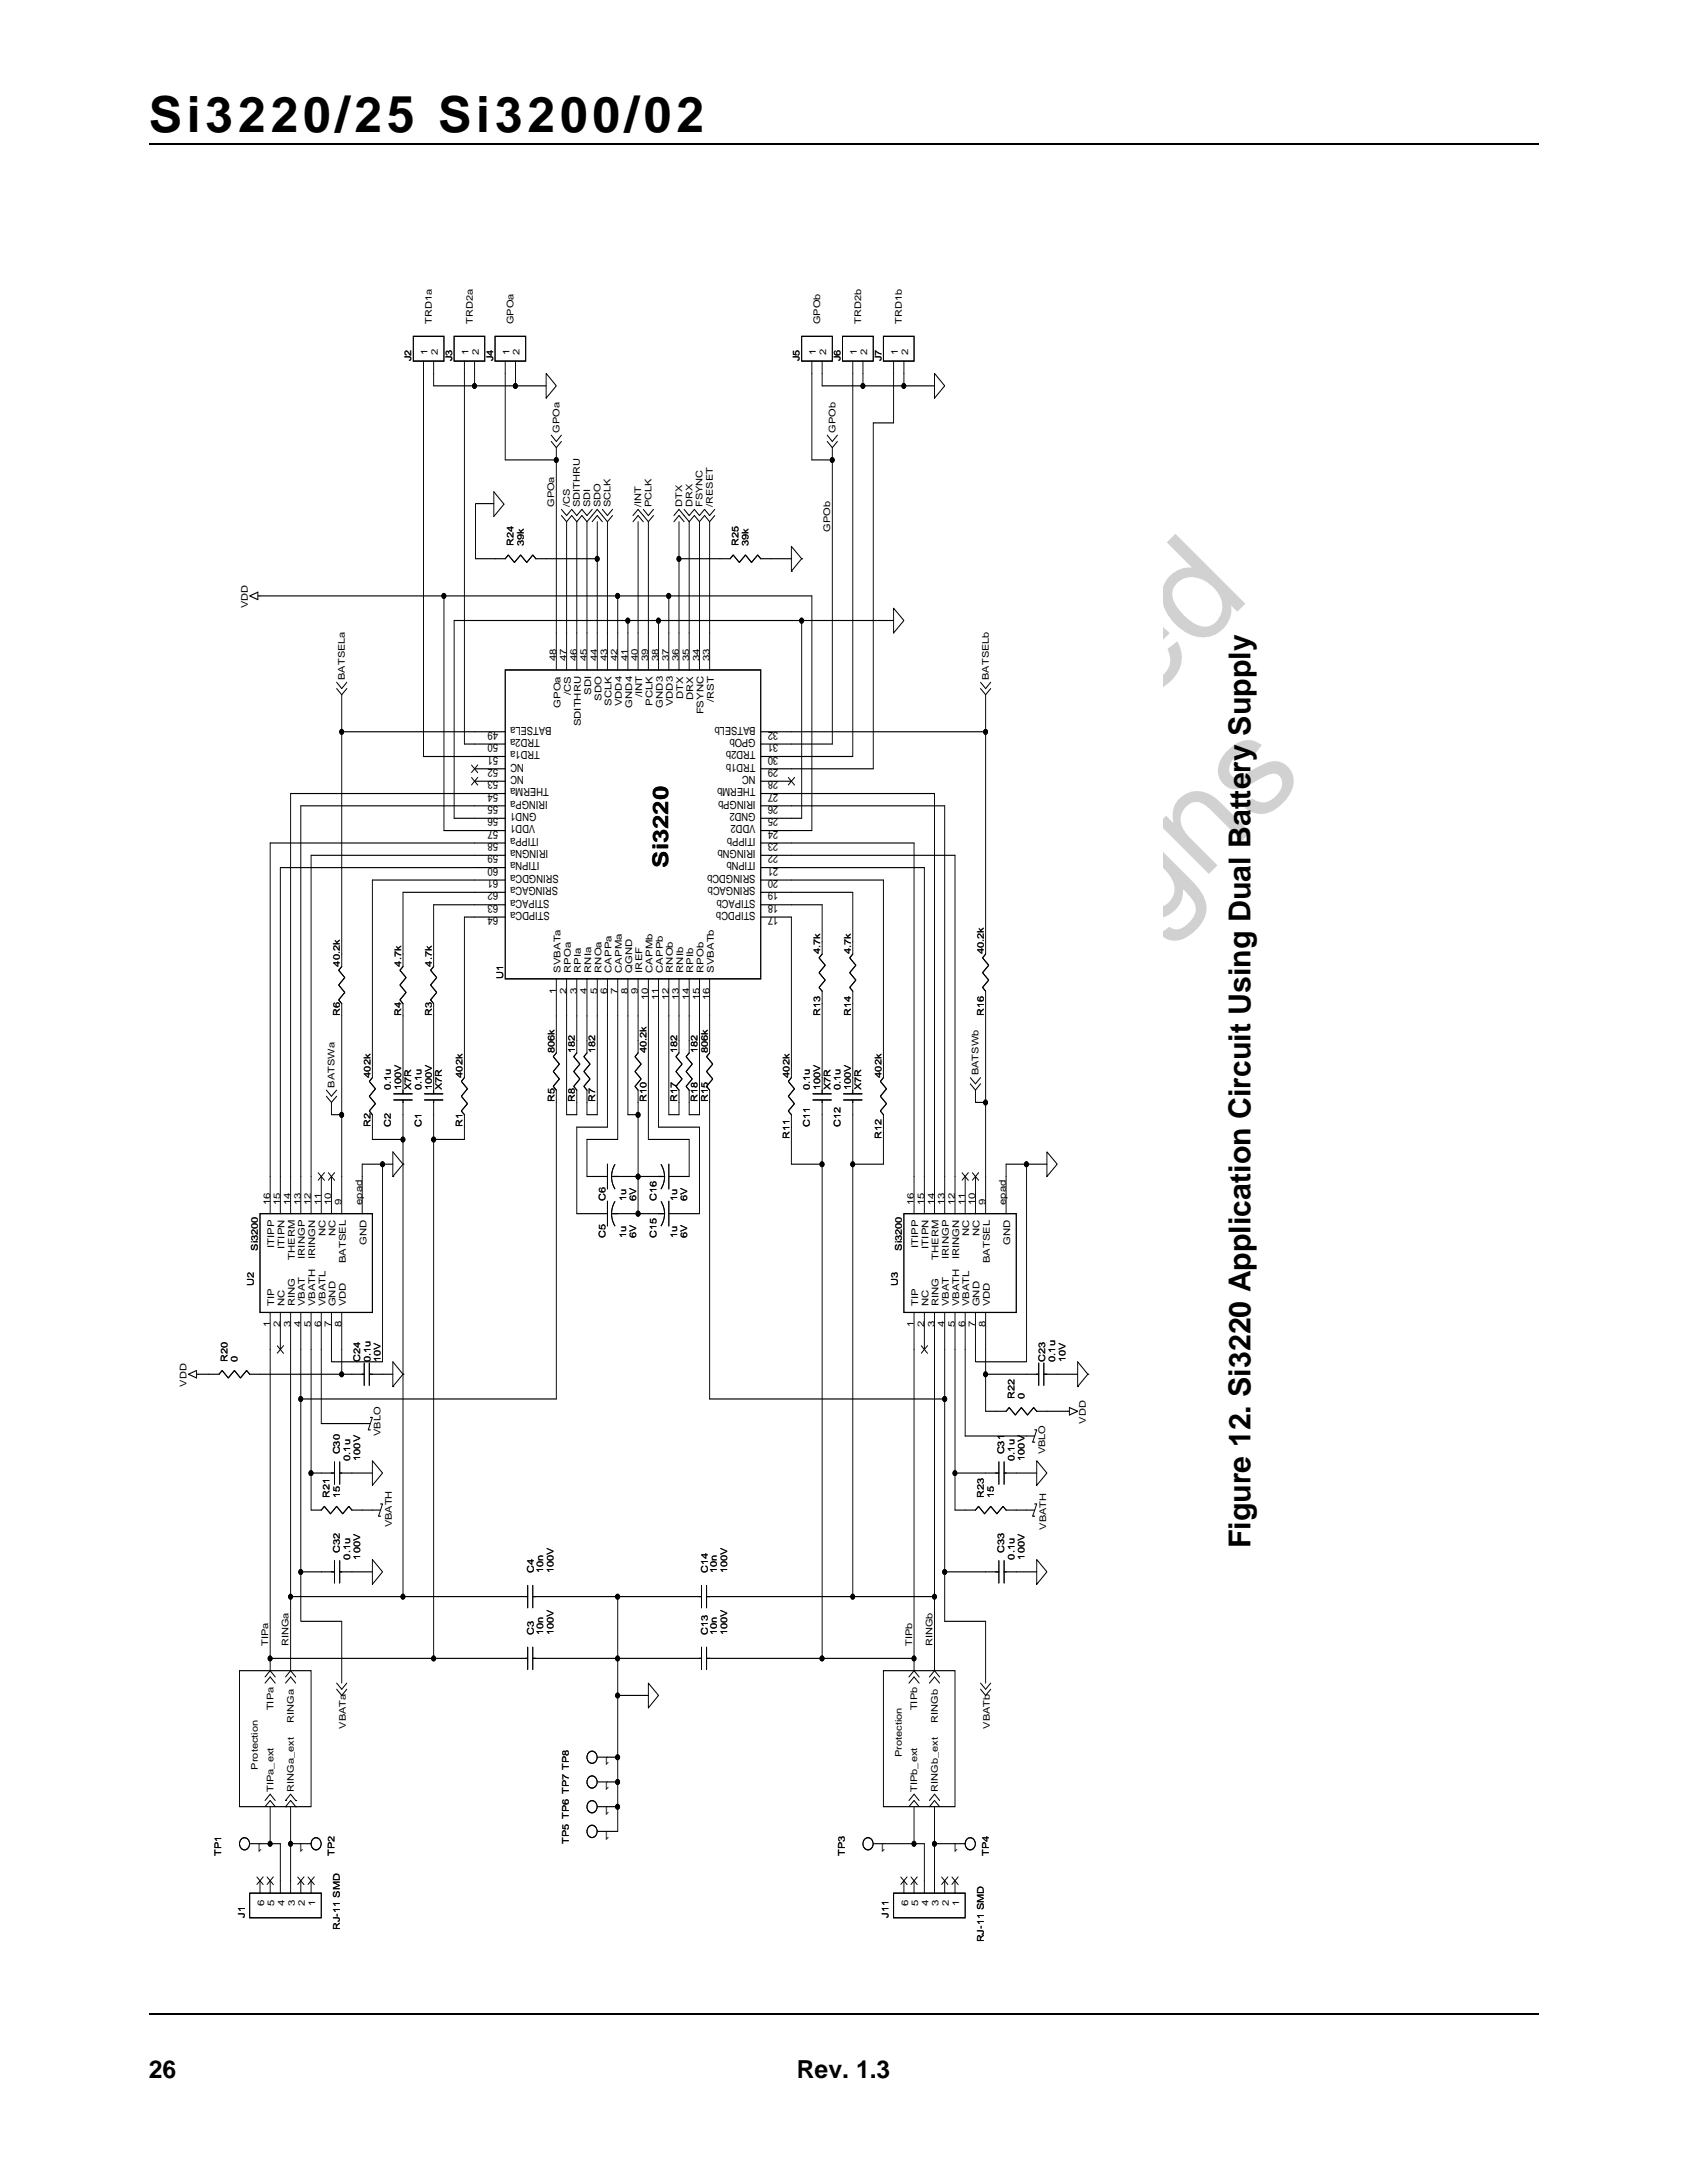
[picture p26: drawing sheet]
<svg xmlns="http://www.w3.org/2000/svg" width="216mm" height="279mm" viewBox="0 0 216 279" stroke-linecap="round" stroke-linejoin="round" font-family="sans-serif">
<defs><g id="words">
<g font-size="17.6" fill="#d1d1d1">
<text x="52.7" y="184" transform="rotate(-45 52.7 184)">Not Recommended</text>
<text x="75.6" y="191" transform="rotate(-45 75.6 191)">for New Designs</text>
</g>
<text font-size="6.3" x="19" y="16.9">Si3220/25 Si3200/02</text>
<text font-size="3.9" x="160" y="198.2" transform="rotate(-90 160 198.2)">Figure 12. Si3220 Application Circuit Using Dual Battery Supply</text>
<g font-size="3.2">
<text x="19" y="266">26</text>
<text x="102" y="266">Rev. 1.3</text>
</g>
<text font-size="2.7" x="85.5" y="111" transform="rotate(-90 85.5 111)">Si3220</text>
<g font-size="1.4">
<text x="63.7" y="93.7" transform="rotate(-180 63.7 93.7)">49</text>
<text x="63.7" y="95.3" transform="rotate(-180 63.7 95.3)">50</text>
<text x="69.1" y="94.6" transform="rotate(-180 69.1 94.6)">TRD2a</text>
<text x="70.6" y="93" transform="rotate(-180 70.6 93)">BATSELa</text>
<text x="96.7" y="93" transform="rotate(-180 96.7 93)">BATSELb</text>
<text x="96.7" y="94.6" transform="rotate(-180 96.7 94.6)">GPOb</text>
<text x="99.6" y="93.7" transform="rotate(-180 99.6 93.7)">32</text>
<text x="99.6" y="95.3" transform="rotate(-180 99.6 95.3)">31</text>
<text x="63.7" y="100" transform="rotate(-180 63.7 100)">53</text>
<text x="63.7" y="98.4" transform="rotate(-180 63.7 98.4)">52</text>
<text x="63.7" y="101.6" transform="rotate(-180 63.7 101.6)">54</text>
<text x="63.7" y="96.8" transform="rotate(-180 63.7 96.8)">51</text>
<text x="67" y="99.3" transform="rotate(-180 67 99.3)">NC</text>
<text x="67" y="97.7" transform="rotate(-180 67 97.7)">NC</text>
<text x="69.1" y="96.2" transform="rotate(-180 69.1 96.2)">TRD1a</text>
<text x="70.2" y="100.9" transform="rotate(-180 70.2 100.9)">THERMa</text>
<text x="96.7" y="99.3" transform="rotate(-180 96.7 99.3)">NC</text>
<text x="96.7" y="97.7" transform="rotate(-180 96.7 97.7)">TRD1b</text>
<text x="96.7" y="96.2" transform="rotate(-180 96.7 96.2)">TRD2b</text>
<text x="96.7" y="100.9" transform="rotate(-180 96.7 100.9)">THERMb</text>
<text x="99.6" y="100" transform="rotate(-180 99.6 100)">28</text>
<text x="99.6" y="98.4" transform="rotate(-180 99.6 98.4)">29</text>
<text x="99.6" y="96.8" transform="rotate(-180 99.6 96.8)">30</text>
<text x="99.6" y="101.6" transform="rotate(-180 99.6 101.6)">27</text>
<text x="63.7" y="104.7" transform="rotate(-180 63.7 104.7)">56</text>
<text x="63.7" y="103.2" transform="rotate(-180 63.7 103.2)">55</text>
<text x="63.7" y="107.9" transform="rotate(-180 63.7 107.9)">58</text>
<text x="63.7" y="106.3" transform="rotate(-180 63.7 106.3)">57</text>
<text x="68.5" y="105.6" transform="rotate(-180 68.5 105.6)">VDD1</text>
<text x="68.6" y="104.1" transform="rotate(-180 68.6 104.1)">GND1</text>
<text x="69" y="107.2" transform="rotate(-180 69 107.2)">ITIPPa</text>
<text x="70.1" y="102.5" transform="rotate(-180 70.1 102.5)">IRINGPa</text>
<text x="96.7" y="107.2" transform="rotate(-180 96.7 107.2)">ITIPPb</text>
<text x="96.7" y="104.1" transform="rotate(-180 96.7 104.1)">GND2</text>
<text x="96.7" y="105.6" transform="rotate(-180 96.7 105.6)">VDD2</text>
<text x="96.7" y="102.5" transform="rotate(-180 96.7 102.5)">IRINGPb</text>
<text x="99.6" y="107.9" transform="rotate(-180 99.6 107.9)">23</text>
<text x="99.6" y="104.7" transform="rotate(-180 99.6 104.7)">25</text>
<text x="99.6" y="106.3" transform="rotate(-180 99.6 106.3)">24</text>
<text x="99.6" y="103.2" transform="rotate(-180 99.6 103.2)">26</text>
<text x="63.7" y="109.5" transform="rotate(-180 63.7 109.5)">59</text>
<text x="63.7" y="111.1" transform="rotate(-180 63.7 111.1)">60</text>
<text x="63.7" y="112.7" transform="rotate(-180 63.7 112.7)">61</text>
<text x="69" y="110.4" transform="rotate(-180 69 110.4)">ITIPNa</text>
<text x="70.2" y="108.8" transform="rotate(-180 70.2 108.8)">IRINGNa</text>
<text x="71.4" y="113.6" transform="rotate(-180 71.4 113.6)">SRINGACa</text>
<text x="71.5" y="112" transform="rotate(-180 71.5 112)">SRINGDCa</text>
<text x="96.7" y="110.4" transform="rotate(-180 96.7 110.4)">ITIPNb</text>
<text x="96.7" y="113.6" transform="rotate(-180 96.7 113.6)">SRINGACb</text>
<text x="96.7" y="108.8" transform="rotate(-180 96.7 108.8)">IRINGNb</text>
<text x="96.7" y="112" transform="rotate(-180 96.7 112)">SRINGDCb</text>
<text x="99.6" y="111.1" transform="rotate(-180 99.6 111.1)">21</text>
<text x="99.6" y="109.5" transform="rotate(-180 99.6 109.5)">22</text>
<text x="99.6" y="112.7" transform="rotate(-180 99.6 112.7)">20</text>
<text x="63.7" y="117.4" transform="rotate(-180 63.7 117.4)">64</text>
<text x="63.7" y="114.2" transform="rotate(-180 63.7 114.2)">62</text>
<text x="63.7" y="115.8" transform="rotate(-180 63.7 115.8)">63</text>
<text x="70.3" y="115.1" transform="rotate(-180 70.3 115.1)">STIPACa</text>
<text x="70.4" y="116.7" transform="rotate(-180 70.4 116.7)">STIPDCa</text>
<text x="96.7" y="116.7" transform="rotate(-180 96.7 116.7)">STIPDCb</text>
<text x="96.7" y="115.1" transform="rotate(-180 96.7 115.1)">STIPACb</text>
<text x="99.6" y="117.4" transform="rotate(-180 99.6 117.4)">17</text>
<text x="99.6" y="115.8" transform="rotate(-180 99.6 115.8)">18</text>
<text x="99.6" y="114.2" transform="rotate(-180 99.6 114.2)">19</text>
<text x="78" y="224.9" transform="rotate(-180 78 224.9)">1</text>
<text x="78" y="231.3" transform="rotate(-180 78 231.3)">1</text>
<text x="78" y="228.1" transform="rotate(-180 78 228.1)">1</text>
<text x="33.5" y="236" transform="rotate(-180 33.5 236)">1</text>
<text x="38.9" y="236" transform="rotate(-180 38.9 236)">1</text>
<text x="78" y="234.4" transform="rotate(-180 78 234.4)">1</text>
<text x="113.3" y="236" transform="rotate(-180 113.3 236)">1</text>
<text x="122.6" y="236" transform="rotate(-180 122.6 236)">1</text>
</g>
<g font-size="1.2">
<text x="55.3" y="41.5" transform="rotate(-90 55.3 41.5)">TRD1a</text>
<text x="60.5" y="41.5" transform="rotate(-90 60.5 41.5)">TRD2a</text>
<text x="65.7" y="41.5" transform="rotate(-90 65.7 41.5)">GPOa</text>
<text x="105" y="41.5" transform="rotate(-90 105 41.5)">GPOb</text>
<text x="110.2" y="41.5" transform="rotate(-90 110.2 41.5)">TRD2b</text>
<text x="115.4" y="41.5" transform="rotate(-90 115.4 41.5)">TRD1b</text>
<text x="52.6" y="46.2" transform="rotate(-90 52.6 46.2)">J2</text>
<text x="54.7" y="45.4" transform="rotate(-90 54.7 45.4)">1</text>
<text x="56" y="45.4" transform="rotate(-90 56 45.4)">2</text>
<text x="57.9" y="46.2" transform="rotate(-90 57.9 46.2)">J3</text>
<text x="60" y="45.4" transform="rotate(-90 60 45.4)">1</text>
<text x="61.3" y="45.4" transform="rotate(-90 61.3 45.4)">2</text>
<text x="63.1" y="46.2" transform="rotate(-90 63.1 46.2)">J4</text>
<text x="65.2" y="45.4" transform="rotate(-90 65.2 45.4)">1</text>
<text x="66.5" y="45.4" transform="rotate(-90 66.5 45.4)">2</text>
<text x="102.3" y="46.2" transform="rotate(-90 102.3 46.2)">J5</text>
<text x="104.4" y="45.4" transform="rotate(-90 104.4 45.4)">1</text>
<text x="105.7" y="45.4" transform="rotate(-90 105.7 45.4)">2</text>
<text x="107.6" y="46.2" transform="rotate(-90 107.6 46.2)">J6</text>
<text x="109.7" y="45.4" transform="rotate(-90 109.7 45.4)">1</text>
<text x="111" y="45.4" transform="rotate(-90 111 45.4)">2</text>
<text x="112.8" y="46.2" transform="rotate(-90 112.8 46.2)">J7</text>
<text x="114.9" y="45.4" transform="rotate(-90 114.9 45.4)">1</text>
<text x="116.2" y="45.4" transform="rotate(-90 116.2 45.4)">2</text>
<text x="71.6" y="55.4" transform="rotate(-90 71.6 55.4)">GPOa</text>
<text x="106.9" y="55.4" transform="rotate(-90 106.9 55.4)">GPOb</text>
<text x="70.9" y="64.9" transform="rotate(-90 70.9 64.9)">GPOa</text>
<text x="72.9" y="64.9" transform="rotate(-90 72.9 64.9)">/CS</text>
<text x="74.2" y="64.9" transform="rotate(-90 74.2 64.9)">SDITHRU</text>
<text x="75.5" y="64.9" transform="rotate(-90 75.5 64.9)">SDI</text>
<text x="76.8" y="64.9" transform="rotate(-90 76.8 64.9)">SDO</text>
<text x="78.1" y="64.9" transform="rotate(-90 78.1 64.9)">SCLK</text>
<text x="82.1" y="64.9" transform="rotate(-90 82.1 64.9)">/INT</text>
<text x="83.4" y="64.9" transform="rotate(-90 83.4 64.9)">PCLK</text>
<text x="87.3" y="64.9" transform="rotate(-90 87.3 64.9)">DTX</text>
<text x="88.6" y="64.9" transform="rotate(-90 88.6 64.9)">DRX</text>
<text x="89.9" y="64.9" transform="rotate(-90 89.9 64.9)">FSYNC</text>
<text x="91.2" y="64.9" transform="rotate(-90 91.2 64.9)">/RESET</text>
<text x="65.7" y="69.9" transform="rotate(-90 65.7 69.9)">R24</text>
<text x="67" y="69.9" transform="rotate(-90 67 69.9)">39k</text>
<text x="94.5" y="69.9" transform="rotate(-90 94.5 69.9)">R25</text>
<text x="95.8" y="69.9" transform="rotate(-90 95.8 69.9)">39k</text>
<text x="106.3" y="68.1" transform="rotate(-90 106.3 68.1)">GPOb</text>
<text x="31.7" y="77.8" transform="rotate(-90 31.7 77.8)">VDD</text>
<text x="44.1" y="87" transform="rotate(-90 44.1 87)">BATSELa</text>
<text x="71.2" y="84.7" transform="rotate(-90 71.2 84.7)">48</text>
<text x="72.5" y="84.7" transform="rotate(-90 72.5 84.7)">47</text>
<text x="73" y="89" transform="rotate(-90 73 89)">/CS</text>
<text x="73.8" y="84.7" transform="rotate(-90 73.8 84.7)">46</text>
<text x="75.1" y="84.7" transform="rotate(-90 75.1 84.7)">45</text>
<text x="75.6" y="89" transform="rotate(-90 75.6 89)">SDI</text>
<text x="76.4" y="84.7" transform="rotate(-90 76.4 84.7)">44</text>
<text x="77" y="89.7" transform="rotate(-90 77 89.7)">SDO</text>
<text x="77.7" y="84.7" transform="rotate(-90 77.7 84.7)">43</text>
<text x="79" y="84.7" transform="rotate(-90 79 84.7)">42</text>
<text x="80.3" y="84.7" transform="rotate(-90 80.3 84.7)">41</text>
<text x="81.6" y="84.7" transform="rotate(-90 81.6 84.7)">40</text>
<text x="82.2" y="89.3" transform="rotate(-90 82.2 89.3)">/INT</text>
<text x="83" y="84.7" transform="rotate(-90 83 84.7)">39</text>
<text x="84.3" y="84.7" transform="rotate(-90 84.3 84.7)">38</text>
<text x="85.6" y="84.7" transform="rotate(-90 85.6 84.7)">37</text>
<text x="86.9" y="84.7" transform="rotate(-90 86.9 84.7)">36</text>
<text x="87.4" y="89.4" transform="rotate(-90 87.4 89.4)">DTX</text>
<text x="88.2" y="84.7" transform="rotate(-90 88.2 84.7)">35</text>
<text x="88.7" y="89.6" transform="rotate(-90 88.7 89.6)">DRX</text>
<text x="89.5" y="84.7" transform="rotate(-90 89.5 84.7)">34</text>
<text x="90.8" y="84.7" transform="rotate(-90 90.8 84.7)">33</text>
<text x="91.3" y="89.8" transform="rotate(-90 91.3 89.8)">/RST</text>
<text x="126.5" y="87" transform="rotate(-90 126.5 87)">BATSELb</text>
<text x="71.7" y="90.6" transform="rotate(-90 71.7 90.6)">GPOa</text>
<text x="74.3" y="93" transform="rotate(-90 74.3 93)">SDITHRU</text>
<text x="78.3" y="90.3" transform="rotate(-90 78.3 90.3)">SCLK</text>
<text x="79.6" y="90.4" transform="rotate(-90 79.6 90.4)">VDD4</text>
<text x="80.9" y="90.6" transform="rotate(-90 80.9 90.6)">GND4</text>
<text x="83.5" y="90.3" transform="rotate(-90 83.5 90.3)">PCLK</text>
<text x="84.8" y="90.6" transform="rotate(-90 84.8 90.6)">GND3</text>
<text x="86.1" y="90.4" transform="rotate(-90 86.1 90.4)">VDD3</text>
<text x="90" y="91.4" transform="rotate(-90 90 91.4)">FSYNC</text>
<text x="43.5" y="123.7" transform="rotate(-90 43.5 123.7)">40.2k</text>
<text x="51.3" y="123.7" transform="rotate(-90 51.3 123.7)">4.7k</text>
<text x="55.3" y="123.7" transform="rotate(-90 55.3 123.7)">4.7k</text>
<text x="64.4" y="125.3" transform="rotate(-90 64.4 125.3)">U1</text>
<text x="71.7" y="124.5" transform="rotate(-90 71.7 124.5)">SVBATa</text>
<text x="73" y="124.5" transform="rotate(-90 73 124.5)">RPOa</text>
<text x="74.3" y="124.5" transform="rotate(-90 74.3 124.5)">RPIa</text>
<text x="75.6" y="124.5" transform="rotate(-90 75.6 124.5)">RNIa</text>
<text x="77" y="124.5" transform="rotate(-90 77 124.5)">RNOa</text>
<text x="78.3" y="124.5" transform="rotate(-90 78.3 124.5)">CAPPa</text>
<text x="79.6" y="124.5" transform="rotate(-90 79.6 124.5)">CAPMa</text>
<text x="80.9" y="124.5" transform="rotate(-90 80.9 124.5)">QGND</text>
<text x="82.2" y="124.5" transform="rotate(-90 82.2 124.5)">IREF</text>
<text x="83.5" y="124.5" transform="rotate(-90 83.5 124.5)">CAPMb</text>
<text x="84.8" y="124.5" transform="rotate(-90 84.8 124.5)">CAPPb</text>
<text x="86.1" y="124.5" transform="rotate(-90 86.1 124.5)">RNOb</text>
<text x="87.4" y="124.5" transform="rotate(-90 87.4 124.5)">RNIb</text>
<text x="88.7" y="124.5" transform="rotate(-90 88.7 124.5)">RPIb</text>
<text x="90" y="124.5" transform="rotate(-90 90 124.5)">RPOb</text>
<text x="91.3" y="124.5" transform="rotate(-90 91.3 124.5)">SVBATb</text>
<text x="105" y="122.1" transform="rotate(-90 105 122.1)">4.7k</text>
<text x="108.9" y="122.1" transform="rotate(-90 108.9 122.1)">4.7k</text>
<text x="125.9" y="122.1" transform="rotate(-90 125.9 122.1)">40.2k</text>
<text x="43.5" y="130" transform="rotate(-90 43.5 130)">R6</text>
<text x="51.3" y="130" transform="rotate(-90 51.3 130)">R4</text>
<text x="55.3" y="130" transform="rotate(-90 55.3 130)">R3</text>
<text x="71.2" y="127.2" transform="rotate(-90 71.2 127.2)">1</text>
<text x="72.5" y="127.2" transform="rotate(-90 72.5 127.2)">2</text>
<text x="73.8" y="127.2" transform="rotate(-90 73.8 127.2)">3</text>
<text x="75.1" y="127.2" transform="rotate(-90 75.1 127.2)">4</text>
<text x="76.4" y="127.2" transform="rotate(-90 76.4 127.2)">5</text>
<text x="77.7" y="127.2" transform="rotate(-90 77.7 127.2)">6</text>
<text x="79" y="127.2" transform="rotate(-90 79 127.2)">7</text>
<text x="80.3" y="127.2" transform="rotate(-90 80.3 127.2)">8</text>
<text x="81.6" y="127.2" transform="rotate(-90 81.6 127.2)">9</text>
<text x="83" y="128" transform="rotate(-90 83 128)">10</text>
<text x="84.3" y="128" transform="rotate(-90 84.3 128)">11</text>
<text x="85.6" y="128" transform="rotate(-90 85.6 128)">12</text>
<text x="86.9" y="128" transform="rotate(-90 86.9 128)">13</text>
<text x="88.2" y="128" transform="rotate(-90 88.2 128)">14</text>
<text x="89.5" y="128" transform="rotate(-90 89.5 128)">15</text>
<text x="90.8" y="128" transform="rotate(-90 90.8 128)">16</text>
<text x="105" y="130" transform="rotate(-90 105 130)">R13</text>
<text x="108.9" y="130" transform="rotate(-90 108.9 130)">R14</text>
<text x="125.9" y="130" transform="rotate(-90 125.9 130)">R16</text>
<text x="47.4" y="137.9" transform="rotate(-90 47.4 137.9)">402k</text>
<text x="59.2" y="137.9" transform="rotate(-90 59.2 137.9)">402k</text>
<text x="71" y="134.8" transform="rotate(-90 71 134.8)">806k</text>
<text x="73.6" y="134.8" transform="rotate(-90 73.6 134.8)">182</text>
<text x="76.2" y="134.8" transform="rotate(-90 76.2 134.8)">182</text>
<text x="82.7" y="134.8" transform="rotate(-90 82.7 134.8)">40.2k</text>
<text x="86.7" y="134.8" transform="rotate(-90 86.7 134.8)">182</text>
<text x="89.3" y="134.8" transform="rotate(-90 89.3 134.8)">182</text>
<text x="90.6" y="134.8" transform="rotate(-90 90.6 134.8)">806k</text>
<text x="101" y="137.9" transform="rotate(-90 101 137.9)">402k</text>
<text x="112.8" y="137.9" transform="rotate(-90 112.8 137.9)">402k</text>
<text x="125.2" y="137.6" transform="rotate(-90 125.2 137.6)">BATSWb</text>
<text x="42.8" y="139.2" transform="rotate(-90 42.8 139.2)">BATSWa</text>
<text x="50" y="139.5" transform="rotate(-90 50 139.5)">0.1u</text>
<text x="51.3" y="139.5" transform="rotate(-90 51.3 139.5)">100V</text>
<text x="52.6" y="139.5" transform="rotate(-90 52.6 139.5)">X7R</text>
<text x="54" y="139.5" transform="rotate(-90 54 139.5)">0.1u</text>
<text x="55.3" y="139.5" transform="rotate(-90 55.3 139.5)">100V</text>
<text x="56.6" y="139.5" transform="rotate(-90 56.6 139.5)">X7R</text>
<text x="71" y="141.1" transform="rotate(-90 71 141.1)">R5</text>
<text x="73.6" y="141.1" transform="rotate(-90 73.6 141.1)">R8</text>
<text x="76.2" y="141.1" transform="rotate(-90 76.2 141.1)">R7</text>
<text x="82.7" y="141.1" transform="rotate(-90 82.7 141.1)">R10</text>
<text x="86.7" y="141.1" transform="rotate(-90 86.7 141.1)">R17</text>
<text x="89.3" y="141.1" transform="rotate(-90 89.3 141.1)">R18</text>
<text x="90.6" y="141.1" transform="rotate(-90 90.6 141.1)">R15</text>
<text x="103.7" y="139.5" transform="rotate(-90 103.7 139.5)">0.1u</text>
<text x="105" y="139.5" transform="rotate(-90 105 139.5)">100V</text>
<text x="106.3" y="139.5" transform="rotate(-90 106.3 139.5)">X7R</text>
<text x="107.6" y="139.5" transform="rotate(-90 107.6 139.5)">0.1u</text>
<text x="108.9" y="139.5" transform="rotate(-90 108.9 139.5)">100V</text>
<text x="110.2" y="139.5" transform="rotate(-90 110.2 139.5)">X7R</text>
<text x="47.4" y="144.3" transform="rotate(-90 47.4 144.3)">R2</text>
<text x="50" y="144.3" transform="rotate(-90 50 144.3)">C2</text>
<text x="54" y="144.3" transform="rotate(-90 54 144.3)">C1</text>
<text x="59.2" y="144.3" transform="rotate(-90 59.2 144.3)">R1</text>
<text x="101" y="145.8" transform="rotate(-90 101 145.8)">R11</text>
<text x="103.7" y="144.3" transform="rotate(-90 103.7 144.3)">C11</text>
<text x="107.6" y="144.3" transform="rotate(-90 107.6 144.3)">C12</text>
<text x="112.8" y="145.8" transform="rotate(-90 112.8 145.8)">R12</text>
<text x="34.6" y="154.2" transform="rotate(-90 34.6 154.2)">16</text>
<text x="35.9" y="154.2" transform="rotate(-90 35.9 154.2)">15</text>
<text x="37.2" y="154.2" transform="rotate(-90 37.2 154.2)">14</text>
<text x="38.5" y="154.2" transform="rotate(-90 38.5 154.2)">13</text>
<text x="39.8" y="154.2" transform="rotate(-90 39.8 154.2)">12</text>
<text x="41.1" y="154.2" transform="rotate(-90 41.1 154.2)">11</text>
<text x="42.4" y="154.2" transform="rotate(-90 42.4 154.2)">10</text>
<text x="43.7" y="154.2" transform="rotate(-90 43.7 154.2)">9</text>
<text x="46.3" y="154.2" transform="rotate(-90 46.3 154.2)">epad</text>
<text x="77.5" y="153.7" transform="rotate(-90 77.5 153.7)">C6</text>
<text x="80.1" y="153.7" transform="rotate(-90 80.1 153.7)">1u</text>
<text x="81.4" y="153.7" transform="rotate(-90 81.4 153.7)">6V</text>
<text x="84" y="153.7" transform="rotate(-90 84 153.7)">C16</text>
<text x="86.7" y="153.7" transform="rotate(-90 86.7 153.7)">1u</text>
<text x="88" y="153.7" transform="rotate(-90 88 153.7)">6V</text>
<text x="117" y="154.2" transform="rotate(-90 117 154.2)">16</text>
<text x="118.3" y="154.2" transform="rotate(-90 118.3 154.2)">15</text>
<text x="119.6" y="154.2" transform="rotate(-90 119.6 154.2)">14</text>
<text x="120.9" y="154.2" transform="rotate(-90 120.9 154.2)">13</text>
<text x="122.2" y="154.2" transform="rotate(-90 122.2 154.2)">12</text>
<text x="123.5" y="154.2" transform="rotate(-90 123.5 154.2)">11</text>
<text x="124.8" y="154.2" transform="rotate(-90 124.8 154.2)">10</text>
<text x="126.1" y="154.2" transform="rotate(-90 126.1 154.2)">9</text>
<text x="128.7" y="154.2" transform="rotate(-90 128.7 154.2)">epad</text>
<text x="33" y="160.1" transform="rotate(-90 33 160.1)">Si3200</text>
<text x="35.1" y="159.7" transform="rotate(-90 35.1 159.7)">ITIPP</text>
<text x="36.4" y="159.8" transform="rotate(-90 36.4 159.8)">ITIPN</text>
<text x="37.7" y="161.3" transform="rotate(-90 37.7 161.3)">THERM</text>
<text x="39" y="161.1" transform="rotate(-90 39 161.1)">IRINGP</text>
<text x="40.3" y="161.2" transform="rotate(-90 40.3 161.2)">IRINGN</text>
<text x="41.6" y="158.2" transform="rotate(-90 41.6 158.2)">NC</text>
<text x="42.9" y="158.2" transform="rotate(-90 42.9 158.2)">NC</text>
<text x="44.3" y="161.7" transform="rotate(-90 44.3 161.7)">BATSEL</text>
<text x="46.9" y="159.3" transform="rotate(-90 46.9 159.3)">GND</text>
<text x="77.5" y="158.5" transform="rotate(-90 77.5 158.5)">C5</text>
<text x="80.1" y="158.5" transform="rotate(-90 80.1 158.5)">1u</text>
<text x="81.4" y="158.5" transform="rotate(-90 81.4 158.5)">6V</text>
<text x="84" y="158.5" transform="rotate(-90 84 158.5)">C15</text>
<text x="86.7" y="158.5" transform="rotate(-90 86.7 158.5)">1u</text>
<text x="88" y="158.5" transform="rotate(-90 88 158.5)">6V</text>
<text x="115.4" y="160.1" transform="rotate(-90 115.4 160.1)">Si3200</text>
<text x="117.5" y="159.7" transform="rotate(-90 117.5 159.7)">ITIPP</text>
<text x="118.8" y="159.8" transform="rotate(-90 118.8 159.8)">ITIPN</text>
<text x="120.1" y="161.3" transform="rotate(-90 120.1 161.3)">THERM</text>
<text x="121.4" y="161.1" transform="rotate(-90 121.4 161.1)">IRINGP</text>
<text x="122.7" y="161.2" transform="rotate(-90 122.7 161.2)">IRINGN</text>
<text x="124.1" y="158.2" transform="rotate(-90 124.1 158.2)">NC</text>
<text x="125.4" y="158.2" transform="rotate(-90 125.4 158.2)">NC</text>
<text x="126.7" y="161.7" transform="rotate(-90 126.7 161.7)">BATSEL</text>
<text x="129.3" y="159.3" transform="rotate(-90 129.3 159.3)">GND</text>
<text x="32.5" y="164.7" transform="rotate(-90 32.5 164.7)">U2</text>
<text x="35.1" y="167.2" transform="rotate(-90 35.1 167.2)">TIP</text>
<text x="36.4" y="167.2" transform="rotate(-90 36.4 167.2)">NC</text>
<text x="37.7" y="167.2" transform="rotate(-90 37.7 167.2)">RING</text>
<text x="39" y="167.2" transform="rotate(-90 39 167.2)">VBAT</text>
<text x="40.3" y="167.2" transform="rotate(-90 40.3 167.2)">VBATH</text>
<text x="41.6" y="167.2" transform="rotate(-90 41.6 167.2)">VBATL</text>
<text x="42.9" y="167.2" transform="rotate(-90 42.9 167.2)">GND</text>
<text x="44.3" y="167.2" transform="rotate(-90 44.3 167.2)">VDD</text>
<text x="114.9" y="164.7" transform="rotate(-90 114.9 164.7)">U3</text>
<text x="117.5" y="167.2" transform="rotate(-90 117.5 167.2)">TIP</text>
<text x="118.8" y="167.2" transform="rotate(-90 118.8 167.2)">NC</text>
<text x="120.1" y="167.2" transform="rotate(-90 120.1 167.2)">RING</text>
<text x="121.4" y="167.2" transform="rotate(-90 121.4 167.2)">VBAT</text>
<text x="122.7" y="167.2" transform="rotate(-90 122.7 167.2)">VBATH</text>
<text x="124.1" y="167.2" transform="rotate(-90 124.1 167.2)">VBATL</text>
<text x="125.4" y="167.2" transform="rotate(-90 125.4 167.2)">GND</text>
<text x="126.7" y="167.2" transform="rotate(-90 126.7 167.2)">VDD</text>
<text x="34.6" y="169.9" transform="rotate(-90 34.6 169.9)">1</text>
<text x="35.9" y="169.9" transform="rotate(-90 35.9 169.9)">2</text>
<text x="37.2" y="169.9" transform="rotate(-90 37.2 169.9)">3</text>
<text x="38.5" y="169.9" transform="rotate(-90 38.5 169.9)">4</text>
<text x="39.8" y="169.9" transform="rotate(-90 39.8 169.9)">5</text>
<text x="41.1" y="169.9" transform="rotate(-90 41.1 169.9)">6</text>
<text x="42.4" y="169.9" transform="rotate(-90 42.4 169.9)">7</text>
<text x="43.7" y="169.9" transform="rotate(-90 43.7 169.9)">8</text>
<text x="117" y="169.9" transform="rotate(-90 117 169.9)">1</text>
<text x="118.3" y="169.9" transform="rotate(-90 118.3 169.9)">2</text>
<text x="119.6" y="169.9" transform="rotate(-90 119.6 169.9)">3</text>
<text x="120.9" y="169.9" transform="rotate(-90 120.9 169.9)">4</text>
<text x="122.2" y="169.9" transform="rotate(-90 122.2 169.9)">5</text>
<text x="123.5" y="169.9" transform="rotate(-90 123.5 169.9)">6</text>
<text x="124.8" y="169.9" transform="rotate(-90 124.8 169.9)">7</text>
<text x="126.1" y="169.9" transform="rotate(-90 126.1 169.9)">8</text>
<text x="23.9" y="177.5" transform="rotate(-90 23.9 177.5)">VDD</text>
<text x="29.1" y="174.3" transform="rotate(-90 29.1 174.3)">R20</text>
<text x="30.4" y="174.3" transform="rotate(-90 30.4 174.3)">0</text>
<text x="46.1" y="174.3" transform="rotate(-90 46.1 174.3)">C24</text>
<text x="47.4" y="174.3" transform="rotate(-90 47.4 174.3)">0.1u</text>
<text x="48.7" y="174.3" transform="rotate(-90 48.7 174.3)">10V</text>
<text x="129.8" y="179.1" transform="rotate(-90 129.8 179.1)">R22</text>
<text x="131.1" y="179.1" transform="rotate(-90 131.1 179.1)">0</text>
<text x="133.7" y="174.3" transform="rotate(-90 133.7 174.3)">C23</text>
<text x="135" y="174.3" transform="rotate(-90 135 174.3)">0.1u</text>
<text x="136.4" y="174.3" transform="rotate(-90 136.4 174.3)">10V</text>
<text x="48.7" y="183.8" transform="rotate(-90 48.7 183.8)">VBLO</text>
<text x="139" y="182.2" transform="rotate(-90 139 182.2)">VDD</text>
<text x="42.2" y="191.7" transform="rotate(-90 42.2 191.7)">R21</text>
<text x="43.5" y="186.2" transform="rotate(-90 43.5 186.2)">C30</text>
<text x="43.5" y="191.7" transform="rotate(-90 43.5 191.7)">15</text>
<text x="44.8" y="187" transform="rotate(-90 44.8 187)">0.1u</text>
<text x="46.1" y="187" transform="rotate(-90 46.1 187)">100V</text>
<text x="125.9" y="191.7" transform="rotate(-90 125.9 191.7)">R23</text>
<text x="127.2" y="191.7" transform="rotate(-90 127.2 191.7)">15</text>
<text x="128.5" y="186.2" transform="rotate(-90 128.5 186.2)">C31</text>
<text x="129.8" y="187" transform="rotate(-90 129.8 187)">0.1u</text>
<text x="131.1" y="187" transform="rotate(-90 131.1 187)">100V</text>
<text x="133.7" y="186.2" transform="rotate(-90 133.7 186.2)">VBLO</text>
<text x="50.2" y="195.5" transform="rotate(-90 50.2 195.5)">VBATH</text>
<text x="133.9" y="195.8" transform="rotate(-90 133.9 195.8)">VBATH</text>
<text x="43.5" y="198.8" transform="rotate(-90 43.5 198.8)">C32</text>
<text x="44.8" y="199.6" transform="rotate(-90 44.8 199.6)">0.1u</text>
<text x="46.1" y="199.6" transform="rotate(-90 46.1 199.6)">100V</text>
<text x="68.3" y="201.3" transform="rotate(-90 68.3 201.3)">C4</text>
<text x="69.5" y="201.3" transform="rotate(-90 69.5 201.3)">10n</text>
<text x="70.8" y="201.3" transform="rotate(-90 70.8 201.3)">100V</text>
<text x="90.6" y="201.3" transform="rotate(-90 90.6 201.3)">C14</text>
<text x="91.8" y="201.3" transform="rotate(-90 91.8 201.3)">10n</text>
<text x="93.1" y="201.3" transform="rotate(-90 93.1 201.3)">100V</text>
<text x="128.5" y="198.8" transform="rotate(-90 128.5 198.8)">C33</text>
<text x="129.8" y="199.6" transform="rotate(-90 129.8 199.6)">0.1u</text>
<text x="131.1" y="199.6" transform="rotate(-90 131.1 199.6)">100V</text>
<text x="68.3" y="209.3" transform="rotate(-90 68.3 209.3)">C3</text>
<text x="69.5" y="209.3" transform="rotate(-90 69.5 209.3)">10n</text>
<text x="70.8" y="209.3" transform="rotate(-90 70.8 209.3)">100V</text>
<text x="90.6" y="209.3" transform="rotate(-90 90.6 209.3)">C13</text>
<text x="91.8" y="209.3" transform="rotate(-90 91.8 209.3)">10n</text>
<text x="93.1" y="209.3" transform="rotate(-90 93.1 209.3)">100V</text>
<text x="34.3" y="210.7" transform="rotate(-90 34.3 210.7)">TIPa</text>
<text x="36.9" y="210.7" transform="rotate(-90 36.9 210.7)">RINGa</text>
<text x="116.7" y="210.7" transform="rotate(-90 116.7 210.7)">TIPb</text>
<text x="119.4" y="210.7" transform="rotate(-90 119.4 210.7)">RINGb</text>
<text x="35" y="218.9" transform="rotate(-90 35 218.9)">TIPa</text>
<text x="37.6" y="220.5" transform="rotate(-90 37.6 220.5)">RINGa</text>
<text x="44.3" y="221.3" transform="rotate(-90 44.3 221.3)">VBATa</text>
<text x="117.4" y="218.9" transform="rotate(-90 117.4 218.9)">TIPb</text>
<text x="120" y="220.5" transform="rotate(-90 120 220.5)">RINGb</text>
<text x="126.7" y="221.3" transform="rotate(-90 126.7 221.3)">VBATb</text>
<text x="33" y="226.5" transform="rotate(-90 33 226.5)">Protection</text>
<text x="115.4" y="224.9" transform="rotate(-90 115.4 224.9)">Protection</text>
<text x="35" y="229.3" transform="rotate(-90 35 229.3)">TIPa_ext</text>
<text x="37.6" y="229.3" transform="rotate(-90 37.6 229.3)">RINGa_ext</text>
<text x="117.4" y="229.3" transform="rotate(-90 117.4 229.3)">TIPb_ext</text>
<text x="120" y="229.3" transform="rotate(-90 120 229.3)">RINGb_ext</text>
<text x="28.3" y="237.5" transform="rotate(-90 28.3 237.5)">TP1</text>
<text x="42.8" y="237.5" transform="rotate(-90 42.8 237.5)">TP2</text>
<text x="72.8" y="236" transform="rotate(-90 72.8 236)">TP5 TP6 TP7 TP8</text>
<text x="108.1" y="237.5" transform="rotate(-90 108.1 237.5)">TP3</text>
<text x="126.5" y="237.5" transform="rotate(-90 126.5 237.5)">TP4</text>
<text x="31.3" y="245.5" transform="rotate(-90 31.3 245.5)">J1</text>
<text x="33.8" y="243.9" transform="rotate(-90 33.8 243.9)">6</text>
<text x="35.1" y="243.9" transform="rotate(-90 35.1 243.9)">5</text>
<text x="36.4" y="243.9" transform="rotate(-90 36.4 243.9)">4</text>
<text x="37.7" y="243.9" transform="rotate(-90 37.7 243.9)">3</text>
<text x="39" y="243.9" transform="rotate(-90 39 243.9)">2</text>
<text x="40.3" y="243.9" transform="rotate(-90 40.3 243.9)">1</text>
<text x="113.7" y="245.5" transform="rotate(-90 113.7 245.5)">J11</text>
<text x="116.2" y="243.9" transform="rotate(-90 116.2 243.9)">6</text>
<text x="117.5" y="243.9" transform="rotate(-90 117.5 243.9)">5</text>
<text x="118.8" y="243.9" transform="rotate(-90 118.8 243.9)">4</text>
<text x="120.1" y="243.9" transform="rotate(-90 120.1 243.9)">3</text>
<text x="121.4" y="243.9" transform="rotate(-90 121.4 243.9)">2</text>
<text x="122.7" y="243.9" transform="rotate(-90 122.7 243.9)">1</text>
<text x="43.5" y="247" transform="rotate(-90 43.5 247)">RJ-11 SMD</text>
<text x="125.9" y="248.6" transform="rotate(-90 125.9 248.6)">RJ-11 SMD</text>
</g>
</g></defs>
<path d="M19 18.4h177.8M19.1 257.8h177.8" fill="none" stroke="#000" stroke-width=".17"/>
<g fill="#fff">
<path d="M159.3 259.4h38.1v14.5h-38.1z"/>
<path d="M159.4 259.4h38v14.5h-38z"/>
<path d="M21.5 27.5h127.2v224.3h-127.2z"/>
</g>
<g fill="none" stroke="#000" stroke-width=".13">
<path d="M52.9 43.1h3.9v3.1h-3.9zM54.2 46.2v50.6h10.5M55.5 46.2v3.2h5.2M58.1 43.1h3.9v3.1h-3.9zM59.4 46.2v49h5.3M60.7 46.2v3.2M60.7 49.4h5.3M63.4 43.1h3.9v3.1h-3.9zM64.7 46.2v12.7h6.5M66 49.4h3.9M66 46.2v3.2M69.9 47.8l1.3 1.6-1.3 1.6z"/>
<path d="M70.5 56.5l.7 .8M70.5 55.7l.7 .8 .6-.8M71.2 58.9v26.9M71.2 57.3v1.6M71.8 56.5l-.6 .8M102.6 43.1h3.9v3.1h-3.9zM103.9 46.2v12.7h2.6M105.2 46.2v3.2h5.2M105.9 56.5l.6 .8M105.9 55.7l.6 .8 .7-.8M106.5 58.9v36.3h-9.1M106.5 57.3v1.6"/>
<path d="M107.2 56.5l-.7 .8M107.8 43.1h4v3.1h-4zM109.1 46.2v50.6h-11.7M110.4 46.2v3.2M110.4 49.4h5.3M113.1 43.1h3.9v3.1h-3.9zM114.4 46.2v7.9h-2.6v44.3h-14.4M115.7 46.2v3.2M115.7 49.4h3.9M119.6 47.8l1.3 1.6-1.3 1.6zM32 76.3l1-.5v.9zM33 76.3h23.8"/>
<path d="M56.8 76.3v30h7.9M56.8 76.3h22.3M60.9 64.5v7h3.8l.4-.5 .7 1 .8-1 .8 1 .8-1 .4 .5h7.8v-4.7M60.9 64.5h2.3M63.2 62.9l1.3 1.6-1.3 1.6zM71.8 65.2l.7 .8 .7-.8 .6 .8 .7-.8 .6 .8 .7-.8M71.8 66l.7 .8M72.5 66.8l.7-.8 .6 .8M72.5 66.8v19M73.8 66.8l.7-.8 .6 .8M73.8 66.8v19M75.1 66.8l1.3-1.6 1.3 1.6"/>
<path d="M75.1 66.8v19M75.8 66.8l.6-.8 .7 .8M76.4 71.5v14.3M77.1 65.2l.6 .8 .7-.8M77.7 66.8v19M78.4 66l-.7 .8M79.1 76.3h6.5M79.1 76.3v9.5M80.4 79.4v6.4M81 66l.7-.8 1.3 1.6M81 66.8l.7-.8 .6 .8M81.7 66.8v19"/>
<path d="M82.3 65.2l.7 .8 .6-.8M83 66.8v19M83.6 66l-.6 .8M84.3 79.4h.1M84.3 79.4v6.4M85.6 76.3v9.5M85.6 76.3h18.3v30h-6.5M86.2 66l.7-.8 1.3 1.6M86.2 66.8l.7-.8 .6 .8M86.9 66.8v4.7h6.5l.4-.5 .8 1 .8-1 .8 1 .8-1 .4 .5h3.9M86.9 71.5v14.3M87.5 65.2l.7 .8 .7-.8 .6 .8 .7-.8 .6 .8 .7-.8"/>
<path d="M88.2 66.8l.7-.8 .6 .8M88.2 66.8v19M89.5 66.8v19M89.5 66.8l.7-.8 .6 .8M90.8 66.8v19M91.5 66l-.7 .8M101.3 73.1h.1M102.6 71.5l-1.3-1.6v3.2M102.6 79.4v25.3h-5.2M102.6 71.5h.1M102.6 71.5l-1.3 1.6M114.4 77.8l1.3 1.6-1.3 1.6z"/>
<path d="M114.4 79.4h-56.3v25.3h6.6M43.1 88.1l.6 .8M43.1 87.3l.6 .8 .7-.8M43.7 88.9v34.8l-.4 .5 .8 .9-.8 1 .8 .9-.8 1 .4 .4v14.3h-1.3v-1.6M43.7 93.7h21M44.4 88.1l-.7 .8M60.3 99.5l.8 1M60.3 97.9l.8 1M60.7 98.4h4M60.7 100h4M61.1 99.5l-.8 1M61.1 97.9l-.8 1"/>
<path d="M64.7 85.7h32.7v39.6h-32.7zM97.4 93.7h28.7M97.4 100h3.9M100.9 99.5l.8 1M101.7 99.5l-.8 1M125.5 88.1l.6 .8M125.5 87.3l.6 .8 .7-.8M126.1 88.9v33.2l-.4 .5 .8 .9-.8 1 .8 .9-.8 1 .4 .5v14.2M126.8 88.1l-.7 .8M39.8 109.5v45.8M39.8 109.5h20.9M47.7 112.6v25.3l-.4 .5 .7 1-.7 .9 .7 1-.7 .9 .4 .5v3.1h3.9"/>
<path d="M60.7 109.5h4M64.7 115.8h-9.2v7.9l-.4 .5 .8 .9-.8 1 .8 .9-.8 1 .4 .4v11.6M64.7 114.2h-13.1v9.5l-.4 .5 .8 .9-.8 1 .8 .9-.8 1 .4 .4v11.6M64.7 117.4h-5.3v20.5l-.4 .5 .8 1-.8 .9 .8 1-.8 .9 .4 .5v3.1h-3.9M64.7 103.1h-26.2v52.2M64.7 111h-28.8v44.3M64.7 101.6h-27.5v53.7M64.7 107.9h-30.1v47.4M64.7 112.6h-17M97.4 117.4h3.9v20.5l-.4 .5 .8 1-.8 .9 .8 1-.8 .9 .4 .5v6.3h3.9v-8.2M97.4 112.6h15.7v25.3l-.4 .5 .8 1-.8 .9 .8 1-.8 .9 .4 .5v6.3h-4M97.4 115.8h7.8v6.3l-.4 .5 .8 .9-.8 1 .8 .9-.8 1 .4 .5v13.1"/>
<path d="M97.4 114.2h11.7v7.9l-.4 .5 .8 .9-.8 1 .8 .9-.8 1 .4 .5v13.1M97.4 101.6h22.2v53.7M97.4 103.1h23.5v52.2M97.4 111h20.9v44.3M97.4 107.9h19.6v47.4M97.4 109.5h3.9M101.3 109.5h20.9M122.2 109.5v45.8M41.8 139.5l.6 .8 .7-.8M50.4 140h2.4M54.3 140h2.4M71.2 125.3v9.5l-.4 .4 .8 1-.8 .9 .8 1-.8 .9 .4 .5v39.6h-32.7"/>
<path d="M72.5 125.3v17.4h1.3v-3.2l-.4-.5 .8-.9-.8-1 .8-.9-.8-1 .4-.4v-9.5M75.1 125.3v9.5l-.4 .4 .8 1-.8 .9 .8 1-.8 .9 .4 .5v3.2h1.3v-17.4M77.7 125.3v19h-3.9v11h3.9M79.1 125.3v20.5h-4v4.8h2.6M80.4 125.3v17.4h1.3M81.7 125.3v9.5l-.4 .4 .8 1-.8 .9 .8 1-.8 .9 .4 .5v3.2M83 125.3v20.5h5.2v4.8h-2.6M84.3 125.3v19h5.2v11h-3.9M85.6 125.3v17.4h1.3v-3.2l-.4-.5 .8-.9-.8-1 .8-.9-.8-1 .4-.4v-9.5M88.2 125.3v9.5l-.4 .4 .8 1-.8 .9 .8 1-.8 .9 .4 .5v3.2h1.3v-17.4M90.8 125.3v9.5l-.4 .4 .8 1-.8 .9 .8 1-.8 .9 .4 .5v39.6h30.1v-11.1M104 140h2.4"/>
<path d="M108 140h2.3M124.2 138.7l.6 .8M124.2 137.9l.6 .8 .7-.8M124.8 139.5v1.6h1.3v14.2M125.5 138.7l-.7 .8M33.3 155.3h14.4v12.7h-14.4zM40.7 150.1l.8 1M41.1 150.6v4.7M41.5 150.1l-.8 1M41.8 140.3l.6 .8M42 150.1l.8 1M42.4 150.6v4.7"/>
<path d="M42.8 150.1l-.8 1M43.1 140.3l-.7 .8M43.7 142.7v12.6M49 149v25.3h-6.6v-6.3M50.3 149h-3.9v6.3M50.3 150.6h.1M50.4 140.8h2.4M51.6 145.8v58.5M51.6 149l-1.3-1.6v3.2M51.6 149h.1M51.6 140.8v5M51.6 149l-1.3 1.6"/>
<path d="M54.3 140.8h2.4M55.5 145.8v66.5M55.5 140.8v5M77.7 149v3.2M77.7 153.7v3.2M78.3 155.3h3.4M78.3 150.6h6.8M78.7 153.8a2.96 2.96 0 0 0-.4 1.6 2.96 2.96 0 0 0 .4 1.5M78.7 149.1a2.96 2.96 0 0 0-.4 1.5 2.98 2.98 0 0 0 .4 1.6M81.7 142.7v12.6M84.6 153.8a2.97 2.97 0 0 1 .5 1.6 3.1 3.1 0 0 1-.5 1.5M84.6 149.1a3.1 3.1 0 0 1 .5 1.5 2.99 2.99 0 0 1-.5 1.6"/>
<path d="M85.1 155.3h-3.4M85.6 149v3.2M85.6 153.7v3.2M104 140.8h2.4M105.2 149v63.3M108 140.8h2.3M109.1 149v55.3M109.1 140.8v8.2M115.7 155.3h14.4v12.7h-14.4zM123.1 150.1l.8 1M123.5 150.6v4.7M123.9 150.1l-.8 1"/>
<path d="M124.4 150.1l.8 1M124.8 150.6v4.7M125.2 150.1l-.8 1M128.8 155.3v-6.3h2.6v25.3h-6.6v-6.3M131.4 149h2.6M134 147.4l1.3 1.6-1.3 1.6zM24.1 175.9l1.1-.5v1zM25.2 175.9h2.8l.4-.5 .8 1 .8-1 .8 1 .8-1 .4 .5h11.7M34.6 168v44.3M35.5 172.2l.8 1M35.9 168v4.7M36.3 172.2l-.8 1"/>
<path d="M37.2 168v36.3M38.5 179.1v22.1M38.5 168v11.1M39.8 168v20.5M41.1 168v14.2h6.3M43.7 168v7.9M43.7 175.9h2.9M46.6 174.5v2.8M47.3 174.5v2.8M47.3 175.9h3M50.3 177.5h.1M51.6 175.9l-1.3-1.6v3.2"/>
<path d="M51.6 175.9h.1M51.6 175.9l-1.3 1.6M117 168v44.3M117.9 172.2l.8 1M118.3 168v4.7M118.7 172.2l-.8 1M119.6 168v36.3M120.9 179.1v22.1M122.2 168v20.5M123.5 168v15.8h8.9M126.1 168v12.6h2.7l.4-.4 .7 .9 .8-.9 .8 .9 .8-.9 .4 .4h4.2M132.9 174.5v2.8"/>
<path d="M132.9 175.9h-6.8M133.6 174.5v2.8M133.6 175.9h4.3M137.9 177.5h.1M139.2 175.9l-1.3-1.6v3.2M139.2 175.9h.1M139.2 175.9l-1.3 1.6M39.8 188.5v4.8h1.3l.4-.5 .8 1 .8-1 .8 1 .7-1 .4 .5h3.7M39.8 188.5h3M42.8 187.1v2.9M42.8 199.8v2.8M43.5 187.1v2.9"/>
<path d="M43.5 199.8v2.8M43.5 188.5h4.2M47.4 181.4h.3l-.6 1.6h.3M47.7 199.6l1.3 1.6-1.3 1.6zM47.7 187l1.3 1.5-1.3 1.6zM48.7 192.5h.3l-.6 1.6h.3M122.2 188.5v4.8h2.6l.4-.5 .8 1 .8-1 .8 1 .8-1 .4 .5h3.6M122.2 188.5h5.6M127.8 187.1v2.9M127.8 199.8v2.8M128.5 188.5h4.2M128.5 187.1v2.9"/>
<path d="M128.5 199.8v2.8M132.4 192.5h.3l-.5 1.6h.2M132.4 183h.3l-.5 1.6h.2M132.7 199.6l1.3 1.6-1.3 1.6zM132.7 187l1.3 1.5-1.3 1.6zM136.9 180.2l1 .4-1 .5zM30.7 213.8h9.1v17.4h-9.1zM33.9 215.4l.7-.8 .6 .8M34.6 212.3v1.5M34.6 212.3h20.9M34.6 213.8l-.7 .8M34.6 213.8l.6 .8"/>
<path d="M36.5 215.4l.7-.8 .6 .8M37.2 204.3v9.5M37.2 204.3h14.4M37.2 213.8l-.7 .8M37.2 213.8l.6 .8M38.5 201.2h4.3M38.5 201.2v6.3h5.2v7.9M43.1 216.2l.6 .8 .7-.8M43.1 215.4l.6 .8 .7-.8M43.5 201.2h4.2M51.6 204.3h15.9M55.5 212.3h12"/>
<path d="M67.5 202.9v2.9M67.5 210.8v2.9M68.2 202.9v2.9M68.2 210.8v2.9M68.2 204.3h21.6M68.2 212.3h10.9M79.1 212.3h10.7M79.1 217v7.9M79.1 204.3v8M79.1 212.3v4.7M79.1 217h3.9M83 215.4l1.3 1.6-1.3 1.6z"/>
<path d="M89.8 202.9v2.9M89.8 210.8v2.9M90.4 202.9v2.9M90.4 210.8v2.9M90.4 204.3h18.7M90.4 212.3h14.8M105.2 212.3h11.8M109.1 204.3h10.5M113.1 213.8h9.1v17.4h-9.1zM116.3 215.4l.7-.8 .6 .8M117 213.8l-.7 .8M117 213.8l.6 .8"/>
<path d="M117 212.3v1.5M118.9 215.4l.7-.8 .7 .8M119.6 213.8l-.7 .8M119.6 213.8l.7 .8M119.6 204.3v9.5M120.9 201.2v6.3h5.2v7.9M120.9 201.2h6.9M125.5 216.2l.6 .8 .7-.8M125.5 215.4l.6 .8 .7-.8M132.7 201.2h-4.2M30.8 235.4a.64 .64 0 0 1 .8-.1 .64 .64 0 0 1 .3 .7 .65 .65 0 0 1-.6 .8 .65 .65 0 0 1-.6-.8zM32 236h2.6"/>
<path d="M33.9 230.4l.7-.8 .6 .8M33.9 231.2l.7-.8 .6 .8M34.6 236h1.3v6.3M34.6 231.2v4.8M36.5 231.2h.1M36.5 230.4h.1M36.5 231.2l.7-.8 .6 .8M36.5 230.4l.7-.8 .6 .8M37.2 236h2.6M37.2 231.2v11.1M37.8 231.2h.1M37.8 230.4h.1"/>
<path d="M40 235.4a.64 .64 0 0 1 .8-.1 .64 .64 0 0 1 .3 .7 .65 .65 0 0 1-.6 .8 .65 .65 0 0 1-.7-.8zM75.3 233.8a.64 .64 0 0 1 .8-.1 .64 .64 0 0 1 .3 .7 .66 .66 0 0 1-.6 .8 .66 .66 0 0 1-.7-.8zM75.3 224.4a.72 .72 0 0 1 1 .1 .72 .72 0 0 1-.1 1 .64 .64 0 0 1-.7 .1 .64 .64 0 0 1-.4-.7zM75.3 230.7a.72 .72 0 0 1 1 .1 .72 .72 0 0 1-.1 1 .64 .64 0 0 1-.7 .1 .64 .64 0 0 1-.4-.6zM75.3 227.5a.72 .72 0 0 1 1 .1 .72 .72 0 0 1-.1 1 .64 .64 0 0 1-.7 .2 .64 .64 0 0 1-.4-.7zM76.4 224.9h2.7M76.4 231.2h2.7M76.4 228.1h2.7M79.1 228.1v3.1M79.1 231.2v3.2h-2.7M79.1 224.9v3.2M110.6 235.4a.72 .72 0 0 1 1 .1 .72 .72 0 0 1-.1 1 .64 .64 0 0 1-.7 .2 .64 .64 0 0 1-.4-.7z"/>
<path d="M111.8 236h5.2M116.3 230.4l.7-.8 .6 .8M116.3 231.2l.7-.8 .6 .8M117 231.2v4.8M117 236h1.3v6.3M118.9 230.4l.7-.8 .7 .8M118.9 231.2l.7-.8 .7 .8M119.6 231.2v4.8M119.6 236v6.3M119.6 236h3.9M123.7 235.4a.72 .72 0 0 1 1 .1 .72 .72 0 0 1-.1 1 .64 .64 0 0 1-.7 .2 .64 .64 0 0 1-.4-.7zM32 242.3h9.1v3.2h-9.1z"/>
<path d="M32.9 240.2l.8 1M33.3 240.7v1.6M33.7 240.2l-.8 1M34.2 240.2l.8 1M34.6 240.7v1.6M35 240.2l-.8 1M38.1 240.2l.8 1M38.5 240.7v1.6M38.9 240.2l-.8 1M39.4 240.2l.8 1M39.8 240.7v1.6M40.2 240.2l-.8 1"/>
<path d="M114.4 242.3h9.1v3.2h-9.1zM115.3 240.2l.8 1M115.7 240.7v1.6M116.1 240.2l-.8 1M116.6 240.2l.8 1M117 240.7v1.6M117.4 240.2l-.8 1M120.5 240.2l.8 1M120.9 240.7v1.6M121.3 240.2l-.8 1M121.8 240.2l.8 1M122.2 240.7v1.6"/>
<path d="M122.6 240.2l-.8 1"/>
<circle cx="60.7" cy="49.4" r=".28"/>
<circle cx="66" cy="49.4" r=".28"/>
<circle cx="71.2" cy="58.9" r=".28"/>
<circle cx="106.5" cy="58.9" r=".28"/>
<circle cx="110.4" cy="49.4" r=".28"/>
<circle cx="115.7" cy="49.4" r=".28"/>
<circle cx="56.8" cy="76.2" r=".29"/>
<circle cx="76.4" cy="71.5" r=".29"/>
<circle cx="79" cy="76.2" r=".29"/>
<circle cx="80.3" cy="79.4" r=".29"/>
<circle cx="84.3" cy="79.4" r=".29"/>
<circle cx="85.6" cy="76.2" r=".29"/>
<circle cx="86.9" cy="71.5" r=".29"/>
<circle cx="102.6" cy="79.4" r=".29"/>
<circle cx="43.7" cy="93.6" r=".28"/>
<circle cx="126.1" cy="93.6" r=".28"/>
<circle cx="43.7" cy="142.7" r=".29"/>
<circle cx="49" cy="149" r=".28"/>
<circle cx="51.6" cy="145.8" r=".28"/>
<circle cx="55.5" cy="145.8" r=".28"/>
<circle cx="81.7" cy="142.7" r=".29"/>
<circle cx="81.7" cy="155.3" r=".29"/>
<circle cx="81.7" cy="150.6" r=".29"/>
<circle cx="105.2" cy="149" r=".28"/>
<circle cx="109.1" cy="149" r=".28"/>
<circle cx="126.1" cy="141.1" r=".28"/>
<circle cx="131.4" cy="149" r=".28"/>
<circle cx="38.5" cy="179" r=".29"/>
<circle cx="43.7" cy="175.9" r=".28"/>
<circle cx="120.9" cy="179" r=".29"/>
<circle cx="126.1" cy="175.9" r=".28"/>
<circle cx="39.8" cy="188.5" r=".28"/>
<circle cx="122.2" cy="188.5" r=".28"/>
<circle cx="34.6" cy="212.2" r=".28"/>
<circle cx="37.2" cy="204.3" r=".28"/>
<circle cx="38.5" cy="201.2" r=".28"/>
<circle cx="51.6" cy="204.3" r=".28"/>
<circle cx="55.5" cy="212.2" r=".28"/>
<circle cx="79" cy="217" r=".28"/>
<circle cx="79" cy="204.3" r=".28"/>
<circle cx="79" cy="212.2" r=".28"/>
<circle cx="105.2" cy="212.2" r=".28"/>
<circle cx="109.1" cy="204.3" r=".28"/>
<circle cx="117" cy="212.2" r=".28"/>
<circle cx="119.6" cy="204.3" r=".28"/>
<circle cx="120.9" cy="201.2" r=".28"/>
<circle cx="34.6" cy="236" r=".28"/>
<circle cx="37.2" cy="236" r=".28"/>
<circle cx="79" cy="228.1" r=".28"/>
<circle cx="79" cy="224.9" r=".28"/>
<circle cx="79" cy="231.2" r=".28"/>
<circle cx="117" cy="236" r=".28"/>
<circle cx="119.6" cy="236" r=".28"/>
</g>
<g fill="#000">
<circle cx="60.7" cy="49.4" r=".28"/>
<circle cx="66" cy="49.4" r=".28"/>
<circle cx="71.2" cy="58.9" r=".28"/>
<circle cx="106.5" cy="58.9" r=".28"/>
<circle cx="110.4" cy="49.4" r=".28"/>
<circle cx="115.7" cy="49.4" r=".28"/>
<circle cx="56.8" cy="76.2" r=".29"/>
<circle cx="76.4" cy="71.5" r=".29"/>
<circle cx="79" cy="76.3" r=".29"/>
<circle cx="80.3" cy="79.4" r=".29"/>
<circle cx="84.3" cy="79.4" r=".29"/>
<circle cx="85.6" cy="76.3" r=".29"/>
<circle cx="86.9" cy="71.5" r=".29"/>
<circle cx="102.6" cy="79.4" r=".29"/>
<circle cx="43.7" cy="93.6" r=".28"/>
<circle cx="126.1" cy="93.6" r=".28"/>
<circle cx="43.7" cy="142.7" r=".29"/>
<circle cx="49" cy="149" r=".28"/>
<circle cx="51.6" cy="145.8" r=".28"/>
<circle cx="55.5" cy="145.8" r=".28"/>
<circle cx="81.7" cy="155.3" r=".29"/>
<circle cx="81.7" cy="142.7" r=".29"/>
<circle cx="81.7" cy="150.6" r=".29"/>
<circle cx="105.2" cy="149" r=".28"/>
<circle cx="109.1" cy="149" r=".28"/>
<circle cx="126.1" cy="141.1" r=".28"/>
<circle cx="131.4" cy="149" r=".28"/>
<circle cx="38.5" cy="179" r=".29"/>
<circle cx="43.7" cy="175.9" r=".28"/>
<circle cx="120.9" cy="179" r=".29"/>
<circle cx="126.1" cy="175.9" r=".28"/>
<circle cx="39.8" cy="188.5" r=".28"/>
<circle cx="122.2" cy="188.5" r=".28"/>
<circle cx="34.6" cy="212.2" r=".28"/>
<circle cx="37.2" cy="204.3" r=".28"/>
<circle cx="38.5" cy="201.2" r=".28"/>
<circle cx="51.6" cy="204.3" r=".28"/>
<circle cx="55.5" cy="212.2" r=".28"/>
<circle cx="79" cy="212.2" r=".28"/>
<circle cx="79" cy="217" r=".28"/>
<circle cx="79" cy="204.3" r=".28"/>
<circle cx="105.2" cy="212.2" r=".28"/>
<circle cx="109.1" cy="204.3" r=".28"/>
<circle cx="117" cy="212.2" r=".28"/>
<circle cx="119.6" cy="204.3" r=".28"/>
<circle cx="120.9" cy="201.2" r=".28"/>
<circle cx="34.6" cy="236" r=".28"/>
<circle cx="37.2" cy="236" r=".28"/>
<circle cx="79" cy="224.9" r=".28"/>
<circle cx="79" cy="231.2" r=".28"/>
<circle cx="79" cy="228.1" r=".28"/>
<circle cx="117" cy="236" r=".28"/>
<circle cx="119.6" cy="236" r=".28"/>
</g>
<use href="#words"/>
</svg>
